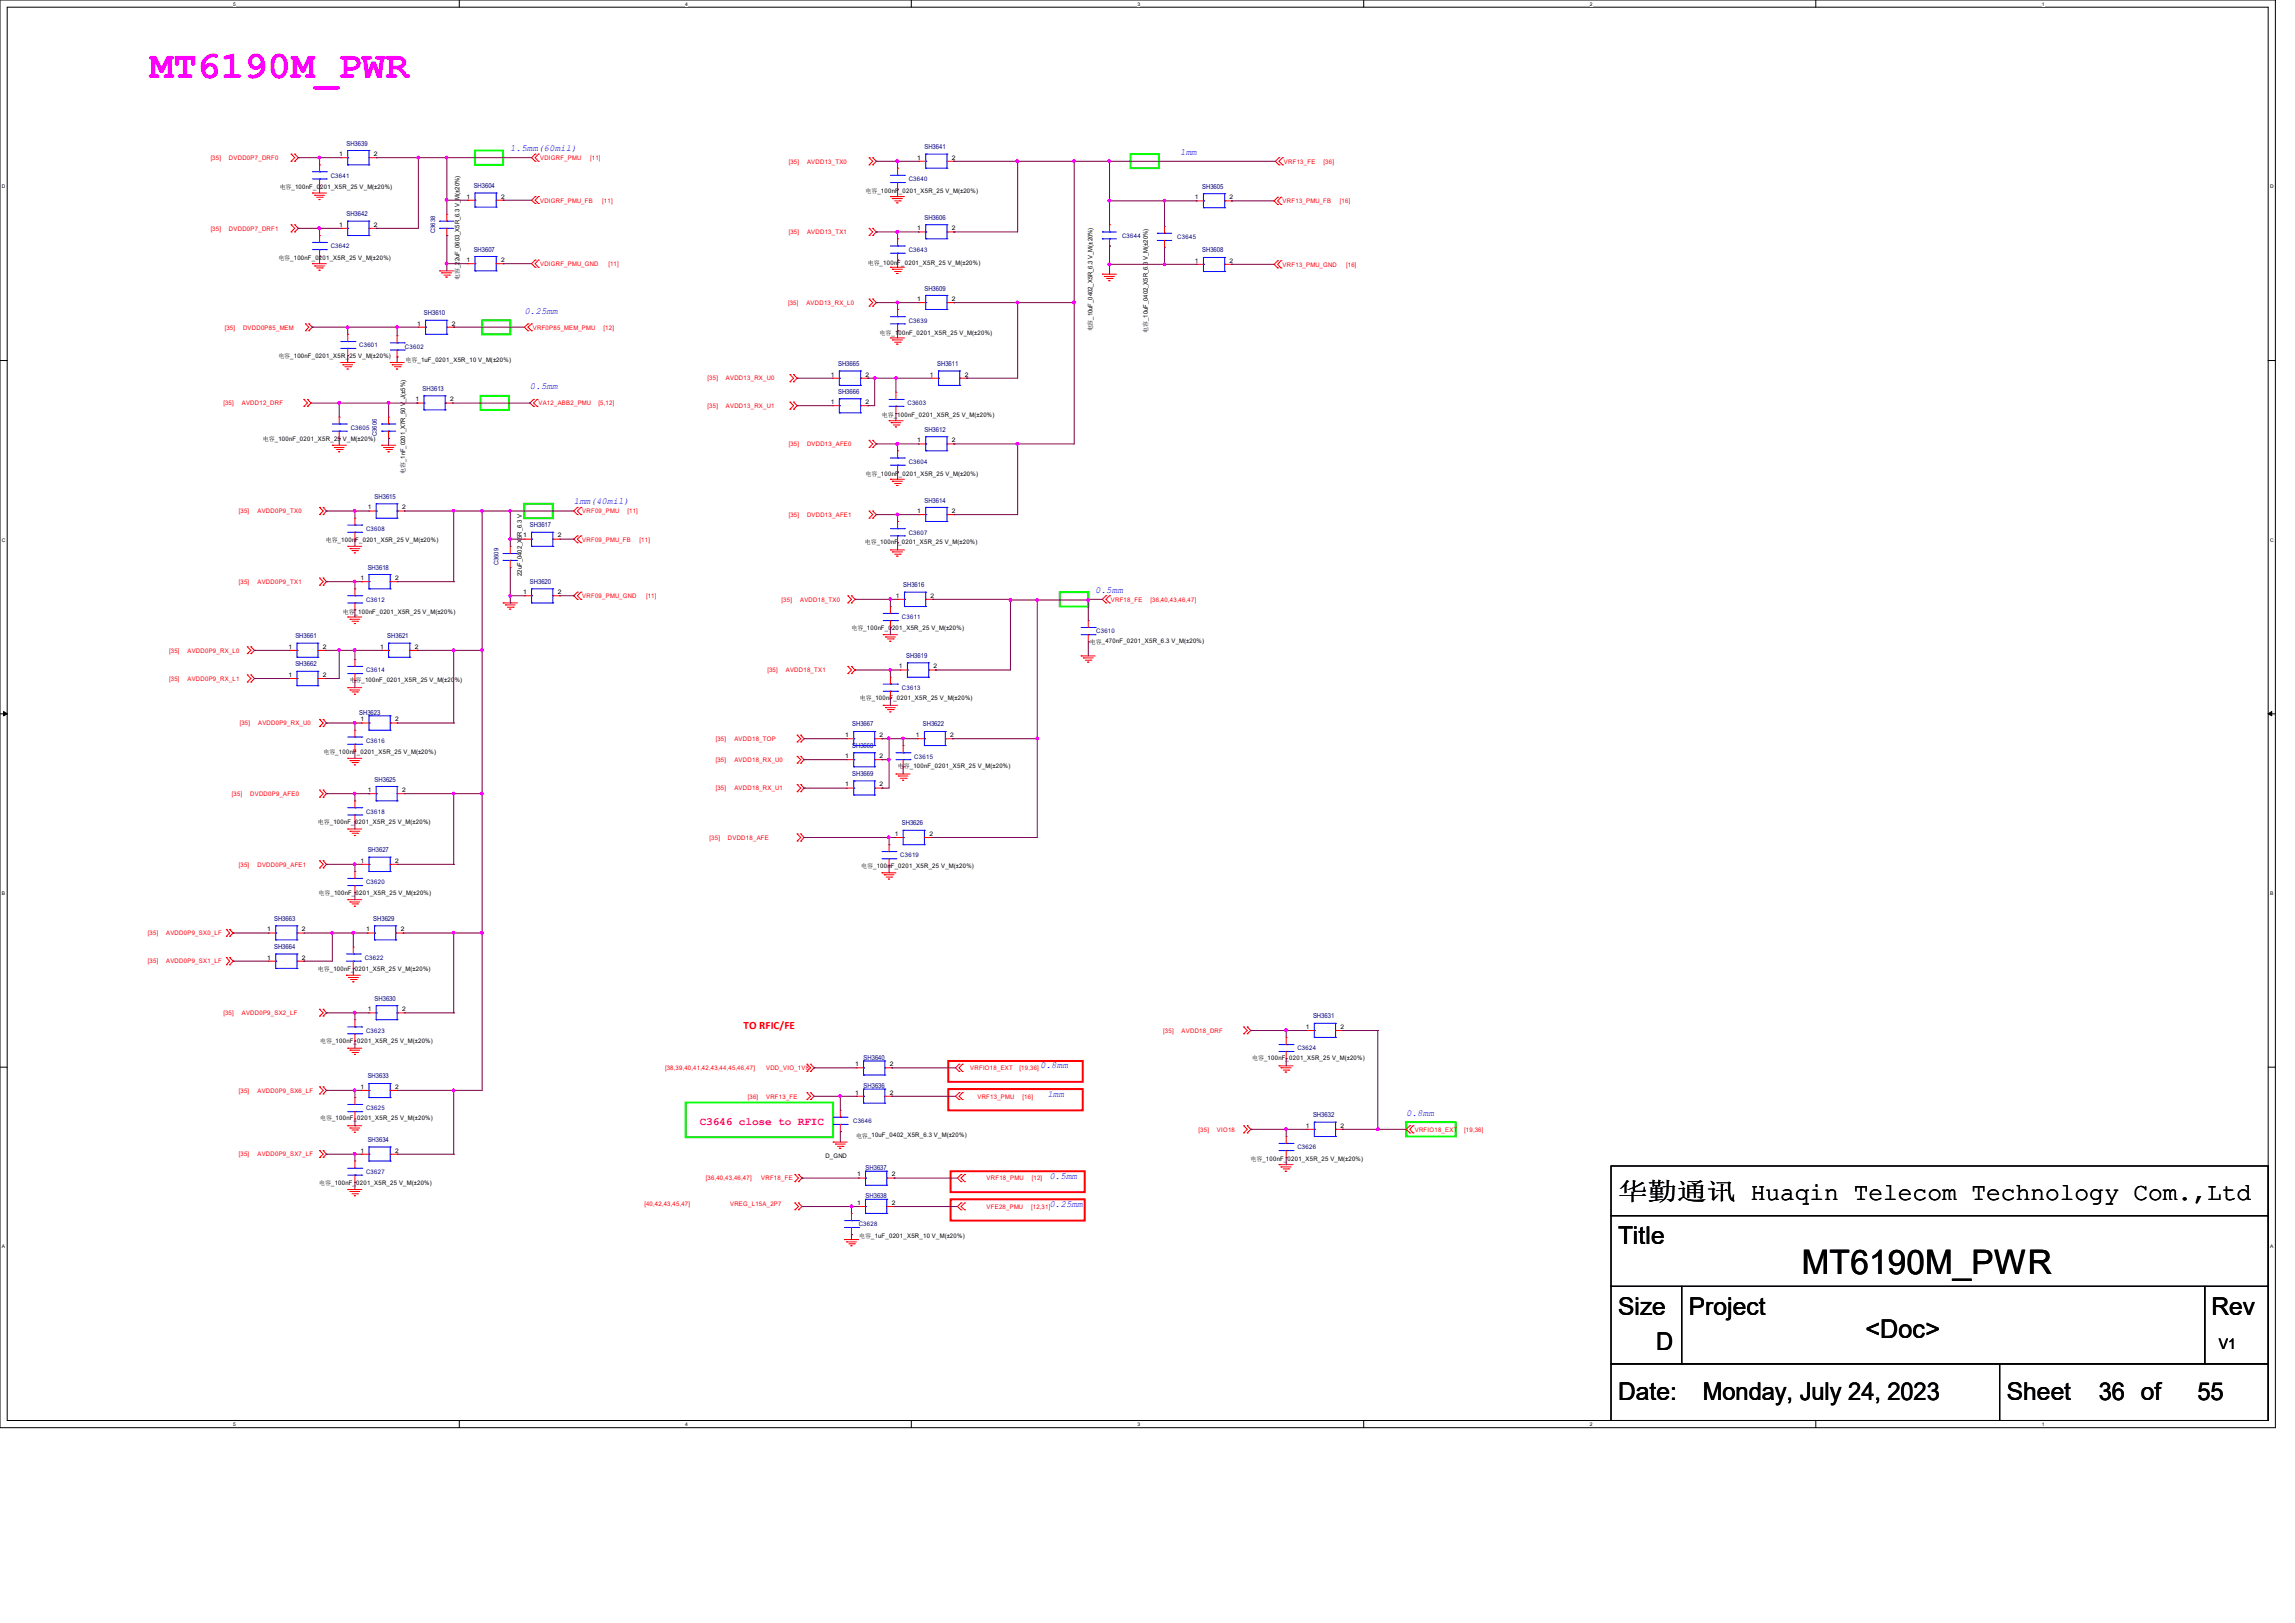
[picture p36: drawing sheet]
<svg xmlns="http://www.w3.org/2000/svg" width="297mm" height="210mm" viewBox="0 0 297 210" stroke-linecap="round" stroke-linejoin="round" font-family="sans-serif">
<defs><g id="words">
<text font-size="5.1" fill="#f0f" x="19.4" y="10">MT6190M_PWR</text>
<text font-size="4.4" x="233.2" y="164.8">MT6190M_PWR</text>
<text font-size="3.3" x="241.4" y="173.1">&lt;Doc&gt;</text>
<g font-size="3.2">
<text x="209.4" y="155.2">华勤通讯 Huaqin Telecom Technology Com.,Ltd</text>
<text x="209.4" y="161">Title</text>
<text x="209.4" y="170.2">Size</text>
<text x="218.6" y="170.2">Project</text>
<text x="286.2" y="170.2">Rev</text>
<text x="214.3" y="174.8">D</text>
<text x="209.4" y="181.1">Date:</text>
<text x="220.4" y="181.1">Monday, July 24, 2023</text>
<text x="259.7" y="181.1">Sheet</text>
<text x="271.6" y="181.1">36 of</text>
<text x="284.4" y="181.1">55</text>
</g>
<text font-size="1.9" x="287.2" y="174.5">V1</text>
<text font-size="1.4" fill="#f00" x="96.2" y="133.1">TO RFIC/FE</text>
<text font-size="1.4" fill="#ff0080" x="90.6" y="145.6">C3646 close to RFIC</text>
<g font-size="1.2" fill="#00f">
<text x="66" y="19.6">1.5mm(60mil)</text>
<text x="152.7" y="20">1mm</text>
<text x="67.9" y="40.6">0.25mm</text>
<text x="68.6" y="50.4">0.5mm</text>
<text x="74.3" y="65.3">1mm(40mil)</text>
<text x="141.7" y="76.7">0.5mm</text>
<text x="134.6" y="138.3">0.8mm</text>
<text x="135.6" y="141.9">1mm</text>
<text x="182" y="144.4">0.8mm</text>
<text x="135.8" y="152.5">0.5mm</text>
<text x="135.8" y="156.2">0.25mm</text>
</g>
<g font-size=".9" fill="#000080">
<text x="44.8" y="18.8">SH3639</text>
<text x="119.6" y="19.3">SH3641</text>
<text x="44.8" y="28">SH3642</text>
<text x="61.3" y="24.3">SH3604</text>
<text x="119.6" y="28.4">SH3606</text>
<text x="155.6" y="24.4">SH3605</text>
<text x="61.3" y="32.6">SH3607</text>
<text x="155.6" y="32.6">SH3608</text>
<text x="54.9" y="40.8">SH3610</text>
<text x="119.6" y="37.6">SH3609</text>
<text x="108.5" y="47.4">SH3665</text>
<text x="121.3" y="47.4">SH3611</text>
<text x="54.7" y="50.5">SH3613</text>
<text x="108.5" y="50.9">SH3666</text>
<text x="119.6" y="55.9">SH3612</text>
<text x="48.5" y="64.6">SH3615</text>
<text x="119.6" y="65">SH3614</text>
<text x="68.6" y="68.2">SH3617</text>
<text x="47.6" y="73.7">SH3618</text>
<text x="68.6" y="75.5">SH3620</text>
<text x="116.9" y="76">SH3616</text>
<text x="38.2" y="82.6">SH3661</text>
<text x="50.1" y="82.6">SH3621</text>
<text x="38.2" y="86.2">SH3662</text>
<text x="117.3" y="85.1">SH3619</text>
<text x="46.5" y="92.5">SH3623</text>
<text x="110.3" y="94">SH3667</text>
<text x="119.4" y="94">SH3622</text>
<text x="48.5" y="101.1">SH3625</text>
<text x="110.3" y="96.7">SH3668</text>
<text x="110.3" y="100.4">SH3669</text>
<text x="116.7" y="106.8">SH3626</text>
<text x="47.6" y="110.3">SH3627</text>
<text x="35.5" y="119.1">SH3663</text>
<text x="48.3" y="119.1">SH3629</text>
<text x="35.5" y="122.8">SH3664</text>
<text x="48.5" y="129.5">SH3630</text>
<text x="169.9" y="131.8">SH3631</text>
<text x="111.8" y="137.2">SH3640</text>
<text x="47.6" y="139.5">SH3633</text>
<text x="111.8" y="140.8">SH3636</text>
<text x="47.6" y="147.8">SH3634</text>
<text x="169.9" y="144.6">SH3632</text>
<text x="112" y="151.4">SH3637</text>
<text x="112" y="155.1">SH3638</text>
</g>
<g font-size=".8" fill="#f00">
<text x="27.3" y="20.7">[35]</text>
<text x="29.6" y="20.7">DVDD0P7_DRF0</text>
<text x="69.9" y="20.7">VDIGRF_PMU</text>
<text x="76.4" y="20.7">[11]</text>
<text x="102.1" y="21.2">[35]</text>
<text x="104.4" y="21.2">AVDD13_TX0</text>
<text x="166.2" y="21.2">VRF13_FE</text>
<text x="171.3" y="21.2">[36]</text>
<text x="27.3" y="29.8">[35]</text>
<text x="29.6" y="29.8">DVDD0P7_DRF1</text>
<text x="69.9" y="26.2">VDIGRF_PMU_FB</text>
<text x="77.9" y="26.2">[11]</text>
<text x="166" y="26.3">VRF13_PMU_FB</text>
<text x="173.4" y="26.3">[16]</text>
<text x="69.9" y="34.4">VDIGRF_PMU_GND</text>
<text x="78.7" y="34.4">[11]</text>
<text x="102.1" y="30.3">[35]</text>
<text x="104.4" y="30.3">AVDD13_TX1</text>
<text x="166" y="34.5">VRF13_PMU_GND</text>
<text x="174.2" y="34.5">[16]</text>
<text x="102" y="39.5">[35]</text>
<text x="104.4" y="39.5">AVDD13_RX_L0</text>
<text x="29.1" y="42.7">[35]</text>
<text x="31.5" y="42.7">DVDD0P85_MEM</text>
<text x="69" y="42.7">VRF0P85_MEM_PMU</text>
<text x="78.1" y="42.7">[12]</text>
<text x="28.9" y="52.4">[35]</text>
<text x="31.3" y="52.4">AVDD12_DRF</text>
<text x="69.7" y="52.4">VA12_ABB2_PMU</text>
<text x="77.5" y="52.4">[5,12]</text>
<text x="91.6" y="49.2">[35]</text>
<text x="91.6" y="52.8">[35]</text>
<text x="93.9" y="49.2">AVDD13_RX_U0</text>
<text x="93.9" y="52.8">AVDD13_RX_U1</text>
<text x="102.1" y="57.7">[35]</text>
<text x="104.4" y="57.7">DVDD13_AFE0</text>
<text x="30.9" y="66.4">[35]</text>
<text x="33.3" y="66.4">AVDD0P9_TX0</text>
<text x="75.4" y="70.1">VRF09_PMU_FB</text>
<text x="75.4" y="66.4">VRF09_PMU</text>
<text x="81.2" y="66.4">[11]</text>
<text x="82.8" y="70.1">[11]</text>
<text x="102.1" y="66.9">[35]</text>
<text x="104.4" y="66.9">DVDD13_AFE1</text>
<text x="30.9" y="75.6">[35]</text>
<text x="33.3" y="75.6">AVDD0P9_TX1</text>
<text x="75.4" y="77.4">VRF09_PMU_GND</text>
<text x="83.6" y="77.4">[11]</text>
<text x="101.1" y="77.8">[35]</text>
<text x="103.6" y="77.8">AVDD18_TX0</text>
<text x="143.8" y="77.8">VRF18_FE</text>
<text x="148.9" y="77.8">[36,40,43,46,47]</text>
<text x="21.9" y="84.5">[35]</text>
<text x="21.9" y="88.1">[35]</text>
<text x="24.3" y="84.5">AVDD0P9_RX_L0</text>
<text x="24.3" y="88.1">AVDD0P9_RX_L1</text>
<text x="99.3" y="87">[35]</text>
<text x="101.7" y="87">AVDD18_TX1</text>
<text x="31" y="93.8">[35]</text>
<text x="33.4" y="93.8">AVDD0P9_RX_U0</text>
<text x="92.6" y="95.9">[35]</text>
<text x="95" y="95.9">AVDD18_TOP</text>
<text x="92.6" y="98.6">[35]</text>
<text x="95" y="98.6">AVDD18_RX_U0</text>
<text x="30" y="103">[35]</text>
<text x="32.4" y="103">DVDD0P9_AFE0</text>
<text x="92.6" y="102.3">[35]</text>
<text x="95" y="102.3">AVDD18_RX_U1</text>
<text x="30.9" y="112.1">[35]</text>
<text x="33.3" y="112.1">DVDD0P9_AFE1</text>
<text x="91.8" y="108.7">[35]</text>
<text x="94.2" y="108.7">DVDD18_AFE</text>
<text x="19.1" y="121">[35]</text>
<text x="19.1" y="124.7">[35]</text>
<text x="21.5" y="121">AVDD0P9_SX0_LF</text>
<text x="21.5" y="124.7">AVDD0P9_SX1_LF</text>
<text x="28.9" y="131.4">[35]</text>
<text x="31.3" y="131.4">AVDD0P9_SX2_LF</text>
<text x="150.5" y="133.6">[35]</text>
<text x="152.9" y="133.6">AVDD18_DRF</text>
<text x="30.9" y="141.4">[35]</text>
<text x="33.3" y="141.4">AVDD0P9_SX6_LF</text>
<text x="86.1" y="138.5">[38,39,40,41,42,43,44,45,46,47]</text>
<text x="96.8" y="142.2">[36]</text>
<text x="99.1" y="138.5">VDD_VIO_1V8</text>
<text x="99.1" y="142.2">VRF13_FE</text>
<text x="125.6" y="138.5">VRFIO18_EXT</text>
<text x="126.5" y="142.2">VRF13_PMU</text>
<text x="132" y="138.5">[19,36]</text>
<text x="132.3" y="142.2">[16]</text>
<text x="30.9" y="149.6">[35]</text>
<text x="33.3" y="149.6">AVDD0P9_SX7_LF</text>
<text x="155.1" y="146.4">[35]</text>
<text x="157.5" y="146.4">VIO18</text>
<text x="183.1" y="146.4">VRFIO18_EXT</text>
<text x="189.5" y="146.4">[19,36]</text>
<text x="91.4" y="152.7">[36,40,43,46,47]</text>
<text x="98.5" y="152.7">VRF18_FE</text>
<text x="127.7" y="152.7">VRF18_PMU</text>
<text x="133.5" y="152.7">[12]</text>
<text x="83.4" y="156.1">[40,42,43,45,47]</text>
<text x="94.5" y="156.1">VREG_L15A_2P7</text>
<text x="127.7" y="156.4">VFE28_PMU</text>
<text x="133.4" y="156.4">[12,31]</text>
</g>
<g font-size=".8" fill="#000080">
<text x="42.8" y="23">C3641</text>
<text x="117.6" y="23.5">C3640</text>
<text x="42.8" y="32.1">C3642</text>
<text x="56.3" y="30.2" transform="rotate(-90 56.3 30.2)">C3638</text>
<text x="117.6" y="32.6">C3643</text>
<text x="145.2" y="30.8">C3644</text>
<text x="152.4" y="30.9">C3645</text>
<text x="117.6" y="41.7">C3639</text>
<text x="46.5" y="45">C3601</text>
<text x="52.4" y="45.1">C3602</text>
<text x="117.4" y="52.4">C3603</text>
<text x="45.4" y="55.6">C3605</text>
<text x="48.8" y="56.4" transform="rotate(-90 48.8 56.4)">C3606</text>
<text x="117.6" y="60">C3604</text>
<text x="47.4" y="68.7">C3608</text>
<text x="117.6" y="69.2">C3607</text>
<text x="47.4" y="77.8">C3612</text>
<text x="64.5" y="73.2" transform="rotate(-90 64.5 73.2)">C3609</text>
<text x="116.7" y="80.1">C3611</text>
<text x="141.9" y="82">C3610</text>
<text x="47.4" y="87">C3614</text>
<text x="116.7" y="89.3">C3613</text>
<text x="47.4" y="96.1">C3616</text>
<text x="118.3" y="98.2">C3615</text>
<text x="47.4" y="105.3">C3618</text>
<text x="116.5" y="111">C3619</text>
<text x="47.4" y="114.4">C3620</text>
<text x="47.2" y="124.2">C3622</text>
<text x="47.4" y="133.6">C3623</text>
<text x="167.9" y="135.9">C3624</text>
<text x="47.4" y="143.7">C3625</text>
<text x="110.4" y="145.3">C3646</text>
<text x="167.9" y="148.7">C3626</text>
<text x="47.4" y="151.9">C3627</text>
<text x="111.1" y="158.7">C3628</text>
</g>
<g font-size=".8">
<text x="43.9" y="20.2">1</text>
<text x="48.4" y="20.2">2</text>
<text x="118.7" y="20.7">1</text>
<text x="123.2" y="20.7">2</text>
<text x="36.2" y="24.5">电容_100nF_0201_X5R_25 V_M(±20%)</text>
<text x="43.9" y="29.3">1</text>
<text x="48.4" y="29.3">2</text>
<text x="60.4" y="25.7">1</text>
<text x="64.9" y="25.7">2</text>
<text x="112" y="25">电容_100nF_0201_X5R_25 V_M(±20%)</text>
<text x="118.7" y="29.8">1</text>
<text x="123.2" y="29.8">2</text>
<text x="154.6" y="25.8">1</text>
<text x="159.1" y="25.8">2</text>
<text x="36" y="33.6">电容_100nF_0201_X5R_25 V_M(±20%)</text>
<text x="60.4" y="33.9">1</text>
<text x="64.9" y="33.9">2</text>
<text x="112.3" y="34.2">电容_100nF_0201_X5R_25 V_M(±20%)</text>
<text x="154.6" y="34">1</text>
<text x="159.1" y="34">2</text>
<text x="59.5" y="36.2" transform="rotate(-90 59.5 36.2)">电容_22uF_0603_X5R_6.3 V_M(±20%)</text>
<text x="118.7" y="38.9">1</text>
<text x="123.2" y="38.9">2</text>
<text x="36" y="46.3">电容_100nF_0201_X5R_25 V_M(±20%)</text>
<text x="52.5" y="46.9">电容_1uF_0201_X5R_10 V_M(±20%)</text>
<text x="54" y="42.1">1</text>
<text x="58.5" y="42.1">2</text>
<text x="113.8" y="43.3">电容_100nF_0201_X5R_25 V_M(±20%)</text>
<text x="141.4" y="42.9" transform="rotate(-90 141.4 42.9)">电容_10uF_0402_X5R_6.3 V_M(±20%)</text>
<text x="148.5" y="43.1" transform="rotate(-90 148.5 43.1)">电容_10uF_0402_X5R_6.3 V_M(±20%)</text>
<text x="53.8" y="51.9">1</text>
<text x="58.3" y="51.9">2</text>
<text x="107.5" y="48.7">1</text>
<text x="107.5" y="52.3">1</text>
<text x="112" y="48.7">2</text>
<text x="112" y="52.3">2</text>
<text x="120.4" y="48.7">1</text>
<text x="124.8" y="48.7">2</text>
<text x="34" y="57">电容_100nF_0201_X5R_25 V_M(±20%)</text>
<text x="114.1" y="54">电容_100nF_0201_X5R_25 V_M(±20%)</text>
<text x="118.7" y="57.2">1</text>
<text x="123.2" y="57.2">2</text>
<text x="47.6" y="65.9">1</text>
<text x="52" y="65.9">2</text>
<text x="52.5" y="61.3" transform="rotate(-90 52.5 61.3)">电容_1nF_0201_X7R_50 V_J(±5%)</text>
<text x="112" y="61.6">电容_100nF_0201_X5R_25 V_M(±20%)</text>
<text x="42.2" y="70.1">电容_100nF_0201_X5R_25 V_M(±20%)</text>
<text x="67.7" y="69.6">1</text>
<text x="72.2" y="69.6">2</text>
<text x="111.9" y="70.4">电容_100nF_0201_X5R_25 V_M(±20%)</text>
<text x="118.7" y="66.4">1</text>
<text x="123.2" y="66.4">2</text>
<text x="46.7" y="75.1">1</text>
<text x="51.1" y="75.1">2</text>
<text x="67.5" y="74.5" transform="rotate(-90 67.5 74.5)">22uF_0402_X5R_6.3 V</text>
<text x="67.7" y="76.9">1</text>
<text x="72.2" y="76.9">2</text>
<text x="116" y="77.3">1</text>
<text x="120.4" y="77.3">2</text>
<text x="37.3" y="83.9">1</text>
<text x="41.8" y="83.9">2</text>
<text x="44.4" y="79.4">电容_100nF_0201_X5R_25 V_M(±20%)</text>
<text x="49.2" y="83.9">1</text>
<text x="53.7" y="83.9">2</text>
<text x="110.2" y="81.5">电容_100nF_0201_X5R_25 V_M(±20%)</text>
<text x="141.1" y="83.3">电容_470nF_0201_X5R_6.3 V_M(±20%)</text>
<text x="37.3" y="87.6">1</text>
<text x="41.8" y="87.6">2</text>
<text x="45.3" y="88.3">电容_100nF_0201_X5R_25 V_M(±20%)</text>
<text x="116.3" y="86.5">1</text>
<text x="120.8" y="86.5">2</text>
<text x="46.7" y="93.3">1</text>
<text x="51.1" y="93.3">2</text>
<text x="109.4" y="95.4">1</text>
<text x="111.3" y="90.6">电容_100nF_0201_X5R_25 V_M(±20%)</text>
<text x="113.8" y="95.4">2</text>
<text x="118.5" y="95.4">1</text>
<text x="123" y="95.4">2</text>
<text x="41.9" y="97.6">电容_100nF_0201_X5R_25 V_M(±20%)</text>
<text x="109.4" y="98.1">1</text>
<text x="109.4" y="101.8">1</text>
<text x="113.8" y="98.1">2</text>
<text x="113.8" y="101.8">2</text>
<text x="116.2" y="99.4">电容_100nF_0201_X5R_25 V_M(±20%)</text>
<text x="41.1" y="106.6">电容_100nF_0201_X5R_25 V_M(±20%)</text>
<text x="47.6" y="102.5">1</text>
<text x="52" y="102.5">2</text>
<text x="46.7" y="111.6">1</text>
<text x="51.1" y="111.6">2</text>
<text x="111.5" y="112.4">电容_100nF_0201_X5R_25 V_M(±20%)</text>
<text x="115.8" y="108.2">1</text>
<text x="120.3" y="108.2">2</text>
<text x="41.2" y="115.8">电容_100nF_0201_X5R_25 V_M(±20%)</text>
<text x="34.6" y="120.5">1</text>
<text x="34.6" y="124.2">1</text>
<text x="39.1" y="120.5">2</text>
<text x="39.1" y="124.2">2</text>
<text x="41.1" y="125.6">电容_100nF_0201_X5R_25 V_M(±20%)</text>
<text x="47.4" y="120.5">1</text>
<text x="51.9" y="120.5">2</text>
<text x="47.6" y="130.8">1</text>
<text x="52" y="130.8">2</text>
<text x="41.4" y="134.9">电容_100nF_0201_X5R_25 V_M(±20%)</text>
<text x="110.7" y="138">1</text>
<text x="115.1" y="138">2</text>
<text x="162.1" y="137.1">电容_100nF_0201_X5R_25 V_M(±20%)</text>
<text x="169" y="133.1">1</text>
<text x="173.5" y="133.1">2</text>
<text x="46.7" y="140.9">1</text>
<text x="51.1" y="140.9">2</text>
<text x="110.7" y="141.6">1</text>
<text x="115.1" y="141.6">2</text>
<text x="41.4" y="145">电容_100nF_0201_X5R_25 V_M(±20%)</text>
<text x="46.7" y="149.1">1</text>
<text x="51.1" y="149.1">2</text>
<text x="106.8" y="149.8">D_GND</text>
<text x="110.8" y="147.2">电容_10uF_0402_X5R_6.3 V_M(±20%)</text>
<text x="169" y="145.9">1</text>
<text x="173.5" y="145.9">2</text>
<text x="41.3" y="153.3">电容_100nF_0201_X5R_25 V_M(±20%)</text>
<text x="110.9" y="152.2">1</text>
<text x="110.9" y="155.9">1</text>
<text x="115.4" y="152.2">2</text>
<text x="115.4" y="155.9">2</text>
<text x="161.8" y="150.3">电容_100nF_0201_X5R_25 V_M(±20%)</text>
<text x="111.2" y="160.1">电容_1uF_0201_X5R_10 V_M(±20%)</text>
</g>
<g font-size=".6">
<text x="30.2" y=".7">5</text>
<text x="88.7" y=".7">4</text>
<text x="147.2" y=".7">3</text>
<text x="205.7" y=".7">2</text>
<text x="264.2" y=".7">1</text>
<text x=".3" y="24.4">D</text>
<text x="293.8" y="24.4">D</text>
<text x=".3" y="70.1">C</text>
<text x="293.8" y="70.1">C</text>
<text x=".3" y="115.8">B</text>
<text x="293.8" y="115.8">B</text>
<text x=".3" y="161.5">A</text>
<text x="293.8" y="161.5">A</text>
<text x="30.2" y="184.5">5</text>
<text x="88.7" y="184.5">4</text>
<text x="147.2" y="184.5">3</text>
<text x="205.7" y="184.5">2</text>
<text x="264.2" y="184.5">1</text>
</g>
</g></defs>
<path d="M0 0h294.5v184.7h-294.5zM.9 .9h292.6v182.9h-292.6z" fill="none" stroke="#000" stroke-width=".13"/>
<g fill="#fff">
<path d="M30.2 .1h.3v.7h-.3z"/>
<path d="M30.2 183.9h.3v.8h-.3z"/>
</g>
<path d="M59.4 0v.9M59.4 183.8v.9" fill="none" stroke="#000" stroke-width=".13"/>
<g fill="#fff">
<path d="M88.7 .1h.3v.7h-.3z"/>
<path d="M88.7 183.9h.3v.8h-.3z"/>
</g>
<path d="M117.9 0v.9M117.9 183.8v.9" fill="none" stroke="#000" stroke-width=".13"/>
<g fill="#fff">
<path d="M147.2 .1h.3v.7h-.3z"/>
<path d="M147.2 183.9h.3v.8h-.3z"/>
</g>
<path d="M176.5 0v.9M176.5 183.8v.9" fill="none" stroke="#000" stroke-width=".13"/>
<g fill="#fff">
<path d="M205.7 .1h.4v.7h-.4z"/>
<path d="M205.7 183.9h.4v.8h-.4z"/>
</g>
<path d="M235 0v.9M235 183.8v.9" fill="none" stroke="#000" stroke-width=".13"/>
<g fill="#fff">
<path d="M264.2 .1h.4v.7h-.4z"/>
<path d="M264.2 183.9h.4v.8h-.4z"/>
<path d="M.3 23.8h.4v.7h-.4z"/>
<path d="M293.8 23.8h.5v.7h-.5z"/>
<path d="M.3 69.5h.4v.7h-.4z"/>
<path d="M293.8 69.5h.5v.7h-.5z"/>
</g>
<path d="M0 46.7h.9M293.5 46.7h1" fill="none" stroke="#000" stroke-width=".13"/>
<g fill="#fff">
<path d="M.3 115.2h.4v.8h-.4z"/>
<path d="M293.8 115.2h.4v.8h-.4z"/>
</g>
<path d="M0 92.4h.9M293.5 92.4h1" fill="none" stroke="#000" stroke-width=".13"/>
<path d="M.5 92.1l.4 .3-.4 .2zM293.5 92.4l.5-.3v.5z" fill="#000" stroke="#000" stroke-width=".13"/>
<g fill="#fff">
<path d="M.3 161h.3v.7h-.3z"/>
<path d="M293.8 161h.4v.7h-.4z"/>
</g>
<path d="M0 138.1h.9M293.5 138.1h1M208.5 157.3h85v9.2h-85zM208.5 150.9h85v6.4h-85zM208.5 166.5h9.1v10h-9.1zM208.5 176.5h50.3v7.3h-50.3zM217.6 166.5h67.7v10h-67.7zM258.8 176.5h34.7v7.3h-34.7zM285.3 166.5h8.2v10h-8.2z" fill="none" stroke="#000" stroke-width=".13"/>
<path d="M122.7 137.3h17.4v2.7h-17.4zM122.7 140.9h17.4v2.8h-17.4zM123 151.6h17.4v2.7h-17.4zM123 155.2h17.4v2.7h-17.4z" fill="none" stroke="#f00" stroke-width=".25"/>
<path d="M61.5 19.5h3.6v1.8h-3.6zM146.3 19.9h3.7v1.9h-3.7zM62.2 51.2h3.7v1.8h-3.7zM62.4 41.4h3.6v1.9h-3.6zM67.9 65.2h3.6v1.9h-3.6zM137.2 76.6h3.6v1.9h-3.6zM88.7 142.7h19.1v4.5h-19.1zM182 145.2h6.4v1.9h-6.4z" fill="none" stroke="#0f0" stroke-width=".25"/>
<g fill="none" stroke="#f00" stroke-width=".13">
<path d="M37.7 19.9h.1M37.7 19.9l.4 .5-.4 .5M38.1 19.9h.1M38.1 19.9l.5 .5-.5 .5M69.3 19.9h.1M69.3 19.9l-.5 .5 .5 .5M69.7 19.9h.1M69.7 19.9l-.4 .5 .4 .5M37.7 20.9h.1M37.7 29.1h.1M37.7 30h.1M37.7 29.1l.4 .4-.4 .5"/>
<path d="M38.1 20.9h.1M38.1 30h.1M38.1 29.1h.1M38.1 29.1l.5 .4-.5 .5M40.4 25h.1M40.4 34.1h.1M40.4 25h1.8M40.4 34.1h1.8M40.7 25.3h.1M40.7 34.4h.1M40.7 25.3h1.3M40.7 34.4h1.3"/>
<path d="M41 25.5h.7M41 34.7h.7M41.3 25.8h.1M41.3 35h.1M41.4 24h.1M41.4 21.3h.1M41.4 33.2h.1M41.4 30.5h.1M41.4 21.3v.9M41.4 23.2v.8M41.4 30.5v.9M41.4 32.3v.9"/>
<path d="M41.7 25.5h.1M41.7 34.7h.1M44.1 20.4h.1M44.1 29.5h.1M44.1 20.4h.9M44.1 29.5h.9M47.8 20.4h.9M47.8 29.5h.9M48.7 20.4h.1M48.7 29.5h.1M56.9 35.1h.1M56.9 35.1h1.8"/>
<path d="M57.1 35.3h.1M57.1 35.3h1.4M57.4 35.6h.8M57.7 35.9h.1M57.7 35.9h.2M57.8 27.7h.1M57.8 30.5h.1M57.8 27.7v.9M57.8 29.5v1M58.2 35.6h.1M60.5 25.9h.1M60.5 34.1h.1"/>
<path d="M60.5 34.1h1M60.5 25.9h1M64.2 34.1h.9M64.2 25.9h.9M65.1 25.9h.1M65.1 34.1h.1M69.3 25.4h.1M69.3 26.3h.1M69.3 33.7h.1M69.3 34.6h.1M69.3 20.9h.1M69.3 25.4l-.5 .5 .5 .4"/>
<path d="M69.3 33.7l-.5 .4 .5 .5M69.7 26.3h.1M69.7 25.4h.1M69.7 34.6h.1M69.7 33.7h.1M69.7 20.9h.1M69.7 25.4l-.4 .5 .4 .4M69.7 33.7l-.4 .4 .4 .5M112.5 29.5h.1M112.5 30.5h.1M112.5 38.7h.1M112.5 39.6h.1"/>
<path d="M112.5 20.4h.1M112.5 21.3h.1M112.5 29.5l.4 .5-.4 .5M112.5 38.7l.4 .5-.4 .4M112.5 20.4l.4 .5-.4 .4M112.9 30.5h.1M112.9 29.5h.1M112.9 39.6h.1M112.9 38.7h.1M112.9 21.3h.1M112.9 20.4h.1M112.9 29.5l.5 .5-.5 .5"/>
<path d="M112.9 38.7l.5 .5-.5 .4M112.9 20.4l.5 .5-.5 .4M115.2 25.4h.1M115.2 34.6h.1M115.2 25.4h1.9M115.2 34.6h1.9M115.5 25.7h.1M115.5 34.8h.1M115.5 25.7h1.3M115.5 34.8h1.3M115.8 26h.7M115.8 35.1h.7"/>
<path d="M116 26.2h.1M116 35.4h.1M116 26.2h.2M116 35.4h.2M116.2 24.5h.1M116.2 21.8h.1M116.2 33.7h.1M116.2 30.9h.1M116.2 21.8v.9M116.2 23.6v.9M116.2 30.9v.9M116.2 32.8v.9"/>
<path d="M116.5 26h.1M116.5 35.1h.1M118.9 20.9h.1M118.9 39.2h.1M118.9 30h.1M118.9 20.9h.9M118.9 39.2h.9M118.9 30h.9M122.6 20.9h.8M122.6 39.2h.8M122.6 30h.8M123.4 20.9h.1"/>
<path d="M123.4 39.2h.1M123.4 30h.1M142.7 35.5h.1M142.7 35.5h1.8M142.9 35.8h.1M142.9 35.8h1.3M143.2 36h.7M143.5 36.3h.1M143.5 36.3h.2M143.6 29.1h.1M143.6 31.8h.1M143.6 29.1v.9"/>
<path d="M143.6 30.9v.9M143.9 36h.1M150.7 29.3h.1M150.7 32h.1M150.7 29.3v.9M150.7 31.1v.9M154.8 26h.1M154.8 34.2h.1M154.8 26h.9M154.8 34.2h.9M158.5 26h.9M158.5 34.2h.9"/>
<path d="M159.4 26h.1M159.4 34.2h.1M165.4 25.5h.1M165.4 26.5h.1M165.4 33.7h.1M165.4 34.7h.1M165.4 25.5l-.5 .5 .5 .5M165.4 33.7l-.5 .5 .5 .5M165.5 20.4h.1M165.5 21.3h.1M165.5 20.4l-.4 .5 .4 .4M165.8 26.5h.1"/>
<path d="M165.8 25.5h.1M165.8 34.7h.1M165.8 33.7h.1M165.8 25.5l-.4 .5 .4 .5M165.8 33.7l-.4 .5 .4 .5M166 21.3h.1M166 20.4h.1M166 20.4l-.5 .5 .5 .4M39.3 51.7h.1M39.3 52.6h.1M39.3 51.7l.5 .5-.5 .4M39.5 41.9h.1"/>
<path d="M39.5 42.8h.1M39.5 41.9l.5 .4-.5 .5M39.8 52.6h.1M39.8 51.7h.1M39.8 51.7l.5 .5-.5 .4M40 42.8h.1M40 41.9h.1M40 41.9l.4 .4-.4 .5M43 57.6h.1M43 57.6h1.8M43.3 57.9h.1M43.3 57.9h1.2"/>
<path d="M43.6 58.2h.7M43.8 58.5h.1M43.8 58.5h.2M43.9 56.7h.1M43.9 54h.1M43.9 54v.9M43.9 55.8v.9M44.1 46.9h.1M44.1 46.9h1.8M44.3 58.2h.1M44.4 47.2h.1M44.4 47.2h1.2"/>
<path d="M44.6 47.5h.8M44.9 47.8h.1M44.9 47.8h.2M45 46h.1M45 43.3h.1M45 43.3v.9M45 45.1v.9M45.4 47.5h.1M49.4 57.6h.1M49.4 57.6h1.8M49.7 57.9h.1M49.7 57.9h1.3"/>
<path d="M50 58.2h.7M50.2 58.5h.1M50.2 58.5h.2M50.3 54h.1M50.3 56.7h.1M50.3 54v.9M50.3 55.8v.9M50.5 46.9h.1M50.5 46.9h1.8M50.7 58.2h.1M50.8 47.2h.1M50.8 47.2h1.2"/>
<path d="M51.1 47.5h.7M51.3 47.8h.1M51.3 47.8h.2M51.4 43.4h.1M51.4 46.2h.1M51.4 43.4v1M51.4 45.3v.9M51.8 47.5h.1M54 52.2h.1M54 52.2h.9M54.1 42.3h.1M54.1 42.3h1"/>
<path d="M57.6 52.2h.9M57.8 42.3h.9M58.5 52.2h.1M58.7 42.3h.1M68.3 41.9h.1M68.3 42.8h.1M68.3 41.9l-.4 .4 .4 .5M68.8 42.8h.1M68.8 41.9h.1M68.8 41.9l-.5 .4 .5 .5M69 51.7h.1M69 52.6h.1"/>
<path d="M69 51.7l-.4 .5 .4 .4M69.5 52.6h.1M69.5 51.7h.1M69.5 51.7l-.5 .5 .5 .4M102.2 48.5h.1M102.2 49.4h.1M102.2 52h.1M102.2 53h.1M102.2 48.5l.5 .4-.5 .5M102.2 52l.5 .5-.5 .5M102.7 49.4h.1M102.7 48.5h.1"/>
<path d="M102.7 53h.1M102.7 52h.1M102.7 48.5l.5 .4-.5 .5M102.7 52l.5 .5-.5 .5M107.7 48.9h.1M107.7 52.5h.1M107.7 48.9h.9M107.7 52.5h.9M111.4 48.9h.9M111.4 52.5h.9M112.3 48.9h.1M112.3 52.5h.1"/>
<path d="M112.5 57h.1M112.5 57.9h.1M112.5 57l.4 .4-.4 .5M112.9 57.9h.1M112.9 57h.1M112.9 57l.5 .4-.5 .5M115.1 54.4h.1M115.1 54.4h1.8M115.2 43.7h.1M115.2 43.7h1.9M115.3 54.7h.1M115.3 54.7h1.3"/>
<path d="M115.5 44h.1M115.5 44h1.3M115.6 55h.7M115.8 44.3h.7M115.9 55.2h.1M116 53.5h.1M116 50.8h.1M116 50.8v.9M116 52.6v.9M116 44.5h.1M116 44.5h.2M116.2 42.8h.1"/>
<path d="M116.2 40h.1M116.2 58.3h.1M116.2 40v1M116.2 41.9v.9M116.2 58.3v1M116.3 55h.1M116.5 44.3h.1M118.9 57.4h.1M118.9 57.4h.9M120.5 48.9h.1M120.5 48.9h1M122.6 57.4h.8"/>
<path d="M123.4 57.4h.1M124.2 48.9h.9M125.1 48.9h.1M41.4 74.8h.1M41.4 75.7h.1M41.4 65.7h.1M41.4 66.6h.1M41.4 74.8l.4 .5-.4 .4M41.4 65.7l.4 .4-.4 .5M41.8 75.7h.1M41.8 74.8h.1M41.8 66.6h.1"/>
<path d="M41.8 65.7h.1M41.8 74.8l.4 .5-.4 .4M41.8 65.7l.4 .4-.4 .5M45 79.8h.1M45 70.7h.1M45 79.8h1.8M45 70.7h1.8M45.3 71h.1M45.3 71h1.3M45.6 71.2h.7M45.8 71.5h.1M45.8 71.5h.2"/>
<path d="M45.9 78.9h.1M45.9 76.2h.1M45.9 69.8h.1M45.9 67.1h.1M45.9 67.1v.8M45.9 68.9v.9M45.9 76.2v.9M45.9 78v.9M46.3 71.2h.1M46.8 75.3h.1M46.8 75.3h1M47.8 66.1h.1"/>
<path d="M47.8 66.1h.9M50.5 75.3h.9M51.4 75.3h.1M51.4 66.1h.9M52.3 66.1h.1M65.1 78h.1M65.1 78h1.9M65.4 78.3h.1M65.4 78.3h1.3M65.7 78.6h.7M66 78.8h.1M66 70.7h.1"/>
<path d="M66 73.4h.1M66 70.7v.9M66 72.5v.9M66.4 78.6h.1M67.9 69.8h.1M67.9 77.1h.1M67.9 69.8h.9M67.9 77.1h.9M71.5 69.8h.9M71.5 77.1h.9M72.4 69.8h.1M72.4 77.1h.1"/>
<path d="M74.7 69.3h.1M74.7 70.2h.1M74.7 76.6h.1M74.7 77.6h.1M74.7 65.7h.1M74.7 66.6h.1M74.7 69.3l-.4 .5 .4 .4M74.7 76.6l-.4 .5 .4 .5M74.7 65.7l-.4 .4 .4 .5M75.2 70.2h.1M75.2 69.3h.1M75.2 77.6h.1"/>
<path d="M75.2 76.6h.1M75.2 66.6h.1M75.2 65.7h.1M75.2 69.3l-.5 .5 .5 .4M75.2 76.6l-.5 .5 .5 .5M75.2 65.7l-.5 .4 .5 .5M109.7 77.1h.1M109.7 78h.1M109.7 77.1l.5 .5-.5 .4M110.2 78h.1M110.2 77.1h.1M110.2 77.1l.5 .5-.5 .4"/>
<path d="M112.5 66.1h.1M112.5 67.1h.1M112.5 66.1l.4 .5-.4 .5M112.9 67.1h.1M112.9 66.1h.1M112.9 66.1l.5 .5-.5 .5M115.2 62h.1M115.2 71.2h.1M115.2 78.5h.1M115.2 62h1.9M115.2 71.2h1.9M115.2 78.5v.9"/>
<path d="M115.5 62.3h.1M115.5 71.4h.1M115.5 62.3h1.3M115.5 71.4h1.3M115.8 62.6h.7M115.8 71.7h.7M116 62.8h.1M116 72h.1M116 62.8h.2M116 72h.2M116.2 77.6h.1M116.2 61.1h.1"/>
<path d="M116.2 70.2h.1M116.2 67.5h.1M116.2 60.2v.9M116.2 67.5v.9M116.2 69.3v.9M116.2 77.6h.9M116.5 62.6h.1M116.5 71.7h.1M118.9 66.6h.1M118.9 66.6h.9M119.8 77.6h.9M120.7 77.6h.1"/>
<path d="M122.6 66.6h.8M123.4 66.6h.1M143.1 77.1h.1M143.1 78h.1M143.1 77.1l-.4 .5 .4 .4M143.6 78h.1M143.6 77.1h.1M143.6 77.1l-.5 .5 .5 .4M32 83.7h.1M32 84.6h.1M32 87.3h.1M32 88.3h.1"/>
<path d="M32 83.7l.5 .5-.5 .4M32 87.3l.5 .5-.5 .5M32.5 84.6h.1M32.5 83.7h.1M32.5 88.3h.1M32.5 87.3h.1M32.5 83.7l.4 .5-.4 .4M32.5 87.3l.4 .5-.4 .5M37.5 84.2h.1M37.5 87.8h.1M37.5 84.2h.9M37.5 87.8h.9"/>
<path d="M41.1 84.2h1M41.1 87.8h1M41.4 93.1h.1M41.4 94h.1M41.4 93.1l.4 .5-.4 .4M41.8 94h.1M41.8 93.1h.1M41.8 93.1l.4 .5-.4 .4M42.1 84.2h.1M42.1 87.8h.1M45 98.1h.1M45 89h.1"/>
<path d="M45 98.1h1.8M45 89h1.8M45.3 98.4h.1M45.3 89.3h.1M45.3 80.1h.1M45.3 98.4h1.3M45.3 89.3h1.3M45.3 80.1h1.3M45.6 98.7h.7M45.6 89.5h.7M45.6 80.4h.7M45.8 99h.1"/>
<path d="M45.8 89.8h.1M45.8 80.7h.1M45.8 99h.2M45.8 89.8h.2M45.8 80.7h.2M45.9 88.1h.1M45.9 85.3h.1M45.9 97.2h.1M45.9 94.5h.1M45.9 85.3v.9M45.9 87.2v.9M45.9 94.5v.9"/>
<path d="M45.9 96.3v.9M46.3 98.7h.1M46.3 89.5h.1M46.3 80.4h.1M46.8 93.6h.1M46.8 93.6h1M49.4 84.2h.1M49.4 84.2h.9M50.5 93.6h.9M51.4 93.6h.1M53 84.2h1M54 84.2h.1"/>
<path d="M103.2 95.1h.1M103.2 96h.1M103.2 97.9h.1M103.2 98.8h.1M103.2 95.1l.4 .5-.4 .4M103.2 97.9l.4 .4-.4 .5M103.6 96h.1M103.6 95.1h.1M103.6 98.8h.1M103.6 97.9h.1M103.6 95.1l.5 .5-.5 .4M103.6 97.9l.5 .4-.5 .5"/>
<path d="M109.6 98.3h.1M109.6 95.6h.1M109.6 95.6h.9M109.6 98.3h.9M109.7 86.2h.1M109.7 87.2h.1M109.7 86.2l.5 .5-.5 .5M110.2 87.2h.1M110.2 86.2h.1M110.2 86.2l.5 .5-.5 .5M113.2 95.6h.9M113.2 98.3h.9"/>
<path d="M114.1 98.3h.1M114.1 95.6h.1M114.3 82.1h.1M114.3 91.3h.1M114.3 82.1h1.9M114.3 91.3h1.9M114.6 82.4h.1M114.6 91.6h.1M114.6 82.4h1.3M114.6 91.6h1.3M114.9 82.7h.7M114.9 91.8h.7"/>
<path d="M115.1 83h.1M115.1 92.1h.1M115.1 83h.2M115.1 92.1h.2M115.2 90.3h.1M115.2 87.6h.1M115.2 81.2h.1M115.2 80.3v.9M115.2 87.6v.9M115.2 89.5v.8M115.6 82.7h.1M115.6 91.8h.1"/>
<path d="M116.5 86.7h.1M116.5 86.7h.9M116.9 99.2h.1M116.9 96.5h.1M116.9 96.5v.9M116.9 98.3v.9M118.7 95.6h.1M118.7 95.6h.9M120.2 86.7h.9M121.1 86.7h.1M122.3 95.6h1M123.3 95.6h.1"/>
<path d="M139.9 84.9h.1M139.9 84.9h1.8M140.2 85.1h.1M140.2 85.1h1.3M140.5 85.4h.7M140.8 85.7h.1M140.8 80.3h.1M140.8 83.1h.1M140.8 80.3v.9M140.8 82.1v1M141.2 85.4h.1M41.4 102.2h.1"/>
<path d="M41.4 103.2h.1M41.4 111.4h.1M41.4 112.3h.1M41.4 102.2l.4 .5-.4 .5M41.4 111.4l.4 .4-.4 .5M41.8 103.2h.1M41.8 102.2h.1M41.8 112.3h.1M41.8 111.4h.1M41.8 102.2l.4 .5-.4 .5M41.8 111.4l.4 .4-.4 .5M45 116.4h.1"/>
<path d="M45 107.3h.1M45 116.4h1.8M45 107.3h1.8M45.3 116.7h.1M45.3 107.6h.1M45.3 116.7h1.3M45.3 107.6h1.3M45.6 117h.7M45.6 107.8h.7M45.8 117.3h.1M45.8 108.1h.1M45.8 117.3h.2"/>
<path d="M45.8 108.1h.2M45.9 115.5h.1M45.9 112.8h.1M45.9 106.3h.1M45.9 103.6h.1M45.9 103.6v.9M45.9 105.5v.8M45.9 112.8v.9M45.9 114.6v.9M46.3 117h.1M46.3 107.8h.1M46.8 111.8h.1"/>
<path d="M46.8 111.8h1M47.8 102.7h.1M47.8 102.7h.9M50.5 111.8h.9M51.4 111.8h.1M51.4 102.7h.9M52.3 102.7h.1M103.2 107.9h.1M103.2 108.8h.1M103.2 101.5h.1M103.2 102.4h.1M103.2 107.9l.4 .5-.4 .4"/>
<path d="M103.2 101.5l.4 .5-.4 .4M103.6 108.8h.1M103.6 107.9h.1M103.6 102.4h.1M103.6 101.5h.1M103.6 107.9l.5 .5-.5 .4M103.6 101.5l.5 .5-.5 .4M109.6 102h.1M109.6 102h.9M113.2 102h.9M114.1 112.9h.1M114.1 102h.1"/>
<path d="M114.1 112.9h1.9M114.4 113.2h.1M114.4 113.2h1.3M114.7 113.5h.7M115 113.7h.1M115.1 112h.1M115.1 109.3h.1M115.1 109.3v.9M115.1 111.1v.9M115.4 113.5h.1M116 100.2h.1M116 108.4h.1"/>
<path d="M116 100.2h1.8M116 108.4h.9M116.2 100.4h.1M116.2 100.4h1.3M116.5 100.7h.8M116.8 101h.1M116.8 101h.2M117.3 100.7h.1M119.6 108.4h.9M120.5 108.4h.1M29.3 120.3h.1M29.3 121.2h.1"/>
<path d="M29.3 123.9h.1M29.3 124.8h.1M29.3 120.3l.4 .4-.4 .5M29.3 123.9l.4 .5-.4 .4M29.7 121.2h.1M29.7 120.3h.1M29.7 124.8h.1M29.7 123.9h.1M29.7 120.3l.5 .4-.5 .5M29.7 123.9l.5 .5-.5 .4M34.8 120.7h.1M34.8 124.4h.1"/>
<path d="M34.8 120.7h.9M34.8 124.4h.9M38.4 120.7h.9M38.4 124.4h.9M39.3 120.7h.1M39.3 124.4h.1M41.4 130.6h.1M41.4 131.5h.1M41.4 130.6l.4 .5-.4 .4M41.8 131.5h.1M41.8 130.6h.1M41.8 130.6l.4 .5-.4 .4"/>
<path d="M44.8 126.2h.1M44.8 126.2h1.9M45 135.6h.1M45 135.6h1.8M45.1 126.5h.1M45.1 126.5h1.3M45.3 135.9h.1M45.3 135.9h1.3M45.4 126.7h.7M45.6 136.2h.7M45.6 127h.1M45.6 127h.2"/>
<path d="M45.7 125.3h.1M45.7 122.6h.1M45.7 122.6v.8M45.7 124.4v.9M45.8 136.4h.1M45.8 136.4h.2M45.9 134.7h.1M45.9 132h.1M45.9 132v.9M45.9 133.8v.9M46.1 126.7h.1M46.3 136.2h.1"/>
<path d="M47.6 120.7h.1M47.6 120.7h.9M47.8 131.1h.1M47.8 131.1h.9M51.2 120.7h1M51.4 131.1h.9M52.2 120.7h.1M52.3 131.1h.1M104.4 137.7h.1M104.4 138.6h.1M104.4 137.7l.5 .5-.5 .4M104.9 138.6h.1"/>
<path d="M104.9 137.7h.1M104.9 137.7l.5 .5-.5 .4M110.8 138.2h.1M110.8 138.2h1M114.5 138.2h.9M115.4 138.2h.1M124.1 138.6h.1M124.1 137.7h.1M124.1 137.7l-.4 .5 .4 .4M124.5 137.7h.1M124.5 138.6h.1M124.5 137.7l-.4 .5 .4 .4"/>
<path d="M161 132.9h.1M161 133.8h.1M161 132.9l.4 .4-.4 .5M161.4 133.8h.1M161.4 132.9h.1M161.4 132.9l.5 .4-.5 .5M165.5 137.9h.1M165.5 137.9h1.8M165.8 138.2h.1M165.8 138.2h1.3M166.1 138.5h.7M166.3 138.7h.1"/>
<path d="M166.3 138.7h.2M166.5 137h.1M166.5 134.2h.1M166.5 134.2v1M166.5 136.1v.9M166.8 138.5h.1M169.2 133.3h.1M169.2 133.3h.9M172.8 133.3h.9M173.7 133.3h.1M41.4 148.9h.1M41.4 149.8h.1"/>
<path d="M41.4 140.6h.1M41.4 141.6h.1M41.4 148.9l.4 .5-.4 .4M41.4 140.6l.4 .5-.4 .5M41.8 149.8h.1M41.8 148.9h.1M41.8 141.6h.1M41.8 140.6h.1M41.8 148.9l.4 .5-.4 .4M41.8 140.6l.4 .5-.4 .5M45 153.9h.1M45 145.7h.1"/>
<path d="M45 153.9h1.8M45 145.7h1.8M45.3 154.2h.1M45.3 146h.1M45.3 154.2h1.3M45.3 146h1.3M45.6 154.5h.7M45.6 146.2h.7M45.8 154.7h.1M45.8 146.5h.1M45.8 154.7h.2M45.8 146.5h.2"/>
<path d="M45.9 144.8h.1M45.9 142h.1M45.9 153h.1M45.9 150.2h.1M45.9 142v.9M45.9 143.8v1M45.9 150.2v1M45.9 152.1v.9M46.3 154.5h.1M46.3 146.2h.1M46.8 149.4h.1M46.8 141.1h.1"/>
<path d="M46.8 149.4h1M46.8 141.1h1M50.5 149.4h.9M50.5 141.1h.9M51.4 149.4h.1M51.4 141.1h.1M102.9 152h.1M102.9 152.9h.1M102.9 155.7h.1M102.9 156.5h.1M102.9 152l.4 .4-.4 .5M102.9 155.7l.4 .4-.4 .4"/>
<path d="M103.3 152.9h.1M103.3 152h.1M103.3 156.5h.1M103.3 155.7h.1M103.3 152l.5 .4-.5 .5M103.3 155.7l.5 .4-.5 .4M104.4 141.4h.1M104.4 142.3h.1M104.4 141.4l.5 .5-.5 .4M104.9 142.3h.1M104.9 141.4h.1M104.9 141.4l.5 .5-.5 .4"/>
<path d="M107.8 147.8h.1M107.8 147.8h1.8M108.1 148h.1M108.1 148h1.3M108.4 148.3h.7M108.6 148.6h.1M108.6 148.6h.2M108.8 143.7h.1M108.8 146.4h.1M108.8 143.7v.9M108.8 145.5v.9M109.1 148.3h.1"/>
<path d="M110.2 159.8h.1M110.2 157h.1M110.2 157v.9M110.2 158.8v1M110.8 141.9h.1M110.8 141.9h1M111.1 152.4h.1M111.1 156.1h.1M111.1 152.4h.9M111.1 156.1h.9M114.5 141.9h.9M114.8 152.4h.9"/>
<path d="M114.8 156.1h.9M115.4 141.9h.1M115.7 152.4h.1M115.7 156.1h.1M124.1 142.3h.1M124.1 141.4h.1M124.1 141.4l-.4 .5 .4 .4M124.4 156.5h.1M124.4 155.7h.1M124.4 152.9h.1M124.4 152h.1M124.4 155.7l-.5 .4 .5 .4"/>
<path d="M124.4 152l-.5 .4 .5 .5M124.5 141.4h.1M124.5 142.3h.1M124.5 141.4l-.4 .5 .4 .4M124.8 155.7h.1M124.8 156.5h.1M124.8 152h.1M124.8 152.9h.1M124.8 155.7l-.4 .4 .4 .4M124.8 152l-.4 .4 .4 .5M161 145.7h.1M161 146.6h.1"/>
<path d="M161 145.7l.4 .4-.4 .5M161.4 146.6h.1M161.4 145.7h.1M161.4 145.7l.5 .4-.5 .5M165.5 150.7h.1M165.5 150.7h1.8M165.8 151h.1M165.8 151h1.3M166.1 151.3h.7M166.3 151.6h.1M166.3 151.6h.2M166.5 149.8h.1"/>
<path d="M166.5 147.1h.1M166.5 147.1v.9M166.5 148.9v.9M166.8 151.3h.1M169.2 146.1h.1M169.2 146.1h.9M172.8 146.1h.9M173.7 146.1h.1M182.5 145.7h.1M182.5 146.6h.1M182.5 145.7l-.5 .4 .5 .5M182.9 146.6h.1"/>
<path d="M182.9 145.7h.1M182.9 145.7l-.4 .4 .4 .5M109.3 160.4h.1M109.3 160.4h1.8M109.6 160.7h.1M109.6 160.7h1.2M109.9 161h.7M110.1 161.2h.1M110.1 161.2h.2M110.6 161h.1"/>
</g>
<g fill="none" stroke="#00f" stroke-width=".13">
<path d="M45 19.5h.1M45 19.5v1.8M45 19.5h2.8M47.8 19.5h.1M47.8 19.5v1.8M119.8 19.9h.1M119.8 19.9v1.9M119.8 19.9h2.8M122.6 19.9h.1M122.6 19.9v1.9M40.4 23.2h1.8M40.4 22.2h1.8"/>
<path d="M40.4 32.3h1.8M40.4 31.4h1.8M41.4 23.2h.1M41.4 22.2h.1M41.4 32.3h.1M41.4 31.4h.1M42.2 23.2h.1M42.2 22.2h.1M42.2 32.3h.1M42.2 31.4h.1M45 20.4h.1M45 21.3h.1"/>
<path d="M45 29.5h.1M45 30.5h.1M45 28.6h.1M45 21.3h2.8M45 28.6v1.9M45 28.6h2.8M45 30.5h2.8M47.8 20.4h.1M47.8 21.3h.1M47.8 29.5h.1M47.8 28.6h.1M47.8 30.5h.1"/>
<path d="M47.8 28.6v1.9M56.9 28.6h.1M56.9 29.5h.1M56.9 28.6h1.8M56.9 29.5h1.8M57.8 28.6h.1M57.8 29.5h.1M61.5 25.9h.1M61.5 26.8h.1M61.5 25h.1M61.5 34.1h.1M61.5 35.1h.1"/>
<path d="M61.5 33.2h.1M61.5 26.8h2.7M61.5 25v1.8M61.5 33.2v1.9M61.5 25h2.7M61.5 35.1h2.7M61.5 33.2h2.7M64.2 25.9h.1M64.2 25h.1M64.2 26.8h.1M64.2 34.1h.1M64.2 33.2h.1"/>
<path d="M64.2 35.1h.1M64.2 25v1.8M64.2 33.2v1.9M115.2 23.6h1.9M115.2 22.7h1.9M115.2 32.8h1.9M115.2 31.8h1.9M116.2 23.6h.1M116.2 22.7h.1M116.2 32.8h.1M116.2 31.8h.1M117.1 23.6h.1"/>
<path d="M117.1 22.7h.1M117.1 32.8h.1M117.1 31.8h.1M119.8 20.9h.1M119.8 21.8h.1M119.8 39.2h.1M119.8 38.2h.1M119.8 30h.1M119.8 30.9h.1M119.8 29.1h.1M119.8 21.8h2.8M119.8 29.1v1.8"/>
<path d="M119.8 38.2v1.8M119.8 30.9h2.8M119.8 38.2h2.8M119.8 29.1h2.8M122.6 20.9h.1M122.6 21.8h.1M122.6 39.2h.1M122.6 38.2h.1M122.6 30h.1M122.6 29.1h.1M122.6 30.9h.1M122.6 29.1v1.8"/>
<path d="M122.6 38.2v1.8M142.7 30h.1M142.7 30.9h.1M142.7 30h1.8M142.7 30.9h1.8M143.6 30h.1M143.6 30.9h.1M149.8 30.2h.1M149.8 31.1h.1M149.8 30.2h1.8M149.8 31.1h1.8M150.7 30.2h.1"/>
<path d="M150.7 31.1h.1M155.7 26h.1M155.7 26.9h.1M155.7 25.1h.1M155.7 34.2h.1M155.7 35.1h.1M155.7 33.3h.1M155.7 26.9h2.8M155.7 25.1v1.8M155.7 33.3v1.8M155.7 25.1h2.8M155.7 35.1h2.8"/>
<path d="M155.7 33.3h2.8M158.5 26h.1M158.5 25.1h.1M158.5 26.9h.1M158.5 34.2h.1M158.5 33.3h.1M158.5 35.1h.1M158.5 25.1v1.8M158.5 33.3v1.8M43 55.8h1.8M43 54.9h1.8M43.9 55.8h.1"/>
<path d="M43.9 54.9h.1M44.1 45.1h1.8M44.1 44.2h1.8M44.8 55.8h.1M44.8 54.9h.1M45 45.1h.1M45 44.2h.1M45.9 45.1h.1M45.9 44.2h.1M49.4 54.9h.1M49.4 55.8h.1M49.4 55.8h1.8"/>
<path d="M49.4 54.9h1.8M50.3 54.9h.1M50.3 55.8h.1M50.5 44.4h1.8M50.5 45.3h1.8M51.4 44.4h.1M51.4 45.3h.1M52.3 44.4h.1M52.3 45.3h.1M54.9 52.2h.1M54.9 53h.1M54.9 51.2h.1"/>
<path d="M54.9 53h2.7M54.9 51.2v1.8M54.9 51.2h2.7M55.1 42.3h.1M55.1 43.3h.1M55.1 41.4h.1M55.1 43.3h2.7M55.1 41.4v1.9M55.1 41.4h2.7M57.6 52.2h.1M57.6 51.2h.1M57.6 53h.1"/>
<path d="M57.6 51.2v1.8M57.8 42.3h.1M57.8 41.4h.1M57.8 43.3h.1M57.8 41.4v1.9M108.6 48.9h.1M108.6 49.9h.1M108.6 48h.1M108.6 52.5h.1M108.6 53.4h.1M108.6 51.6h.1M108.6 49.9h2.8"/>
<path d="M108.6 48v1.9M108.6 51.6v1.8M108.6 48h2.8M108.6 53.4h2.8M108.6 51.6h2.8M111.4 48.9h.1M111.4 48h.1M111.4 49.9h.1M111.4 52.5h.1M111.4 51.6h.1M111.4 53.4h.1M111.4 48v1.9"/>
<path d="M111.4 51.6v1.8M115.1 52.6h1.8M115.1 51.7h1.8M115.2 41.9h1.9M115.2 41h1.9M115.2 59.3h1.9M116 52.6h.1M116 51.7h.1M116.2 41.9h.1M116.2 41h.1M116.2 59.3h.1M116.9 52.6h.1"/>
<path d="M116.9 51.7h.1M117.1 41.9h.1M117.1 41h.1M117.1 59.3h.1M119.8 57.4h.1M119.8 58.3h.1M119.8 56.5h.1M119.8 40h.1M119.8 56.5v1.8M119.8 58.3h2.8M119.8 56.5h2.8M119.8 40h2.8"/>
<path d="M121.5 48.9h.1M121.5 49.9h.1M121.5 48h.1M121.5 49.9h2.7M121.5 48h2.7M121.5 48v1.9M122.6 57.4h.1M122.6 56.5h.1M122.6 58.3h.1M122.6 40h.1M122.6 56.5v1.8M124.2 48.9h.1"/>
<path d="M124.2 48h.1M124.2 49.9h.1M124.2 48v1.9M45 68.9h1.8M45 78h1.8M45 77.1h1.8M45 67.9h1.8M45.9 78h.1M45.9 77.1h.1M45.9 68.9h.1M45.9 67.9h.1M46.8 78h.1"/>
<path d="M46.8 77.1h.1M46.8 68.9h.1M46.8 67.9h.1M47.8 75.3h.1M47.8 76.2h.1M47.8 74.3h.1M47.8 74.3v1.9M47.8 76.2h2.7M47.8 74.3h2.7M48.7 66.1h.1M48.7 67.1h.1M48.7 65.2h.1"/>
<path d="M48.7 65.2v1.9M48.7 67.1h2.7M48.7 65.2h2.7M50.5 75.3h.1M50.5 74.3h.1M50.5 76.2h.1M50.5 74.3v1.9M51.4 66.1h.1M51.4 65.2h.1M51.4 67.1h.1M51.4 65.2v1.9M65.1 71.6h.1"/>
<path d="M65.1 72.5h.1M65.1 71.6h1.9M65.1 72.5h1.9M66 71.6h.1M66 72.5h.1M68.8 69.8h.1M68.8 70.7h.1M68.8 68.9h.1M68.8 77.1h.1M68.8 78h.1M68.8 76.2h.1M68.8 70.7h2.7"/>
<path d="M68.8 68.9v1.8M68.8 76.2v1.8M68.8 68.9h2.7M68.8 78h2.7M68.8 76.2h2.7M71.5 69.8h.1M71.5 68.9h.1M71.5 70.7h.1M71.5 77.1h.1M71.5 76.2h.1M71.5 78h.1M71.5 68.9v1.8"/>
<path d="M71.5 76.2v1.8M114.3 79.4h1.9M115.2 79.4h.1M115.2 60.2h1.9M115.2 69.3h1.9M115.2 68.4h1.9M116.2 79.4h.1M116.2 60.2h.1M116.2 69.3h.1M116.2 68.4h.1M117.1 77.6h.1M117.1 78.5h.1"/>
<path d="M117.1 76.6h.1M117.1 60.2h.1M117.1 69.3h.1M117.1 68.4h.1M117.1 78.5h2.7M117.1 76.6v1.9M117.1 76.6h2.7M119.8 77.6h.1M119.8 76.6h.1M119.8 78.5h.1M119.8 66.6h.1M119.8 67.5h.1"/>
<path d="M119.8 65.7h.1M119.8 65.7v1.8M119.8 76.6v1.9M119.8 67.5h2.8M119.8 65.7h2.8M122.6 66.6h.1M122.6 65.7h.1M122.6 67.5h.1M122.6 65.7v1.8M38.4 84.2h.1M38.4 85h.1M38.4 83.2h.1"/>
<path d="M38.4 87.8h.1M38.4 88.7h.1M38.4 86.9h.1M38.4 85h2.7M38.4 83.2h2.7M38.4 83.2v1.8M38.4 86.9v1.8M38.4 88.7h2.7M38.4 86.9h2.7M41.1 84.2h.1M41.1 83.2h.1M41.1 85h.1"/>
<path d="M41.1 87.8h.1M41.1 86.9h.1M41.1 88.7h.1M41.1 83.2v1.8M41.1 86.9v1.8M45 87.2h1.8M45 86.2h1.8M45 96.3h1.8M45 95.4h1.8M45.9 87.2h.1M45.9 86.2h.1M45.9 96.3h.1"/>
<path d="M45.9 95.4h.1M46.8 87.2h.1M46.8 86.2h.1M46.8 96.3h.1M46.8 95.4h.1M47.8 93.6h.1M47.8 94.5h.1M47.8 92.6h.1M47.8 92.6v1.9M47.8 94.5h2.7M47.8 92.6h2.7M50.3 84.2h.1"/>
<path d="M50.3 85h.1M50.3 83.2h.1M50.3 85h2.7M50.3 83.2v1.8M50.3 83.2h2.7M50.5 93.6h.1M50.5 92.6h.1M50.5 94.5h.1M50.5 92.6v1.9M53 84.2h.1M53 83.2h.1M53 85h.1"/>
<path d="M53 83.2v1.8M110.5 98.3h.1M110.5 99.2h.1M110.5 97.4h.1M110.5 95.6h.1M110.5 96.5h.1M110.5 94.7h.1M110.5 97.4h2.7M110.5 96.5h2.7M110.5 94.7h2.7M110.5 99.2h2.7M110.5 94.7v1.8"/>
<path d="M110.5 97.4v1.8M113.2 98.3h.1M113.2 97.4h.1M113.2 99.2h.1M113.2 95.6h.1M113.2 94.7h.1M113.2 96.5h.1M113.2 94.7v1.8M113.2 97.4v1.8M114.3 89.5h1.9M114.3 88.5h1.9M114.3 80.3h1.9"/>
<path d="M115.2 89.5h.1M115.2 88.5h.1M115.2 80.3h.1M116 98.3h1.8M116 97.4h1.8M116.2 89.5h.1M116.2 88.5h.1M116.2 80.3h.1M116.9 98.3h.1M116.9 97.4h.1M117.4 86.7h.1M117.4 87.6h.1"/>
<path d="M117.4 85.8h.1M117.4 87.6h2.8M117.4 85.8v1.8M117.4 85.8h2.8M117.8 98.3h.1M117.8 97.4h.1M119.6 95.6h.1M119.6 96.5h.1M119.6 94.7h.1M119.6 96.5h2.7M119.6 94.7v1.8M119.6 94.7h2.7"/>
<path d="M120.2 86.7h.1M120.2 85.8h.1M120.2 87.6h.1M120.2 85.8v1.8M122.3 95.6h.1M122.3 94.7h.1M122.3 96.5h.1M122.3 94.7v1.8M139.9 81.2h1.8M139.9 82.1h1.8M140.8 81.2h.1M140.8 82.1h.1"/>
<path d="M141.7 81.2h.1M141.7 82.1h.1M35.7 119.8h.1M35.7 119.8h2.7M35.7 119.8v1.8M38.4 119.8h.1M38.4 119.8v1.8M45 114.6h1.8M45 113.7h1.8M45 105.5h1.8M45 104.5h1.8M45.9 114.6h.1"/>
<path d="M45.9 113.7h.1M45.9 105.5h.1M45.9 104.5h.1M46.8 114.6h.1M46.8 113.7h.1M46.8 105.5h.1M46.8 104.5h.1M47.8 111.8h.1M47.8 112.8h.1M47.8 110.9h.1M47.8 110.9v1.9M47.8 112.8h2.7"/>
<path d="M47.8 110.9h2.7M48.5 119.8h.1M48.5 119.8v1.8M48.5 119.8h2.7M48.7 102.7h.1M48.7 103.6h.1M48.7 101.8h.1M48.7 101.8v1.8M48.7 103.6h2.7M48.7 101.8h2.7M50.5 111.8h.1M50.5 110.9h.1"/>
<path d="M50.5 112.8h.1M50.5 110.9v1.9M51.2 119.8h.1M51.2 119.8v1.8M51.4 102.7h.1M51.4 101.8h.1M51.4 103.6h.1M51.4 101.8v1.8M110.5 102h.1M110.5 102.9h.1M110.5 101h.1M110.5 101v1.9"/>
<path d="M110.5 102.9h2.7M110.5 101h2.7M113.2 102h.1M113.2 101h.1M113.2 102.9h.1M113.2 101v1.9M114.1 111.1h1.9M114.1 110.2h1.9M115.1 111.1h.1M115.1 110.2h.1M116 111.1h.1M116 110.2h.1"/>
<path d="M116.9 108.4h.1M116.9 109.3h.1M116.9 107.4h.1M116.9 109.3h2.7M116.9 107.4v1.9M116.9 107.4h2.7M119.6 108.4h.1M119.6 107.4h.1M119.6 109.3h.1M119.6 107.4v1.9M35.7 120.7h.1M35.7 121.6h.1"/>
<path d="M35.7 124.4h.1M35.7 125.3h.1M35.7 123.4h.1M35.7 121.6h2.7M35.7 123.4v1.9M35.7 125.3h2.7M35.7 123.4h2.7M38.4 120.7h.1M38.4 121.6h.1M38.4 124.4h.1M38.4 123.4h.1M38.4 125.3h.1"/>
<path d="M38.4 123.4v1.9M44.8 123.4h1.9M44.8 124.4h1.9M45 133.8h1.8M45 132.9h1.8M45.7 124.4h.1M45.7 123.4h.1M45.9 133.8h.1M45.9 132.9h.1M46.7 124.4h.1M46.7 123.4h.1M46.8 133.8h.1"/>
<path d="M46.8 132.9h.1M48.5 120.7h.1M48.5 121.6h.1M48.5 121.6h2.7M48.7 131.1h.1M48.7 132h.1M48.7 130.1h.1M48.7 132h2.7M48.7 130.1v1.9M48.7 130.1h2.7M51.2 120.7h.1M51.2 121.6h.1"/>
<path d="M51.4 131.1h.1M51.4 130.1h.1M51.4 132h.1M51.4 130.1v1.9M111.8 138.2h.1M111.8 139.1h.1M111.8 137.3h.1M111.8 137.3v1.8M111.8 139.1h2.7M111.8 137.3h2.7M114.5 138.2h.1M114.5 137.3h.1"/>
<path d="M114.5 139.1h.1M114.5 137.3v1.8M165.5 136.1h1.8M165.5 135.2h1.8M166.5 136.1h.1M166.5 135.2h.1M167.3 136.1h.1M167.3 135.2h.1M170.1 133.3h.1M170.1 134.2h.1M170.1 132.4h.1M170.1 134.2h2.7"/>
<path d="M170.1 132.4v1.8M170.1 132.4h2.7M172.8 133.3h.1M172.8 132.4h.1M172.8 134.2h.1M172.8 132.4v1.8M45 143.8h1.8M45 142.9h1.8M45 152.1h1.8M45 151.2h1.8M45.9 143.8h.1M45.9 142.9h.1"/>
<path d="M45.9 152.1h.1M45.9 151.2h.1M46.8 143.8h.1M46.8 142.9h.1M46.8 152.1h.1M46.8 151.2h.1M47.8 149.4h.1M47.8 150.2h.1M47.8 148.4h.1M47.8 141.1h.1M47.8 142h.1M47.8 140.2h.1"/>
<path d="M47.8 150.2h2.7M47.8 140.2v1.8M47.8 148.4v1.8M47.8 148.4h2.7M47.8 142h2.7M47.8 140.2h2.7M50.5 149.4h.1M50.5 148.4h.1M50.5 150.2h.1M50.5 141.1h.1M50.5 140.2h.1M50.5 142h.1"/>
<path d="M50.5 140.2v1.8M50.5 148.4v1.8M107.8 144.6h1.8M107.8 145.5h1.8M108.8 144.6h.1M108.8 145.5h.1M109.3 158.8h1.8M109.3 157.9h1.8M109.6 144.6h.1M109.6 145.5h.1M110.2 158.8h.1M110.2 157.9h.1"/>
<path d="M111.1 158.8h.1M111.1 157.9h.1M111.8 141.9h.1M111.8 142.7h.1M111.8 140.9h.1M111.8 142.7h2.7M111.8 140.9v1.8M111.8 140.9h2.7M112 152.4h.1M112 153.4h.1M112 151.6h.1M112 156.1h.1"/>
<path d="M112 157h.1M112 155.2h.1M112 153.4h2.8M112 151.6v1.8M112 155.2v1.8M112 151.6h2.8M112 157h2.8M112 155.2h2.8M114.5 141.9h.1M114.5 140.9h.1M114.5 142.7h.1M114.5 140.9v1.8"/>
<path d="M114.8 152.4h.1M114.8 151.6h.1M114.8 153.4h.1M114.8 156.1h.1M114.8 155.2h.1M114.8 157h.1M114.8 151.6v1.8M114.8 155.2v1.8M165.5 148.9h1.8M165.5 148h1.8M166.5 148.9h.1M166.5 148h.1"/>
<path d="M167.3 148.9h.1M167.3 148h.1M170.1 146.1h.1M170.1 147.1h.1M170.1 145.2h.1M170.1 145.2v1.9M170.1 147.1h2.7M170.1 145.2h2.7M172.8 146.1h.1M172.8 145.2h.1M172.8 147.1h.1M172.8 145.2v1.9"/>
</g>
<g fill="none" stroke="#800040" stroke-width=".13">
<path d="M38.6 20.4h.1M38.6 29.5h.1M38.6 20.4h5.5M38.6 29.5h5.5M41.4 20.4h.1M41.4 29.5h.1M41.4 24h.1M41.4 33.2h.1M41.4 20.4v.9M41.4 24v1M41.4 29.5v1M41.4 33.2v.9"/>
<path d="M48.7 20.4h.1M48.7 29.5h.1M48.7 20.4h20.1M54.1 20.4h.1M54.1 20.4v9.1h-5.4M57.8 25.9h.1M57.8 30.5h.1M57.8 20.4h.1M57.8 34.1h.1M57.8 25.9h2.7M57.8 34.1h2.7M57.8 20.4v7.3"/>
<path d="M57.8 30.5v4.6M65.1 25.9h.1M65.1 34.1h.1M65.1 25.9h3.7M65.1 34.1h3.7M113.4 20.9h.1M113.4 30h.1M113.4 39.2h.1M113.4 39.2h5.5M113.4 30h5.5M113.4 20.9h5.5M116.2 20.9h.1"/>
<path d="M116.2 30h.1M116.2 39.2h.1M116.2 33.7h.1M116.2 24.5h.1M116.2 20.9v.9M116.2 24.5v.9M116.2 30v.9M116.2 33.7v.9M116.2 39.2v.8M123.4 39.2h.1M123.4 30h.1M123.4 20.9h.1"/>
<path d="M123.4 39.2h15.6M123.4 20.9h41.7M131.7 20.9h.1M131.7 39.2h.1M131.7 39.2v9.7h-6.6M131.7 20.9v9.1h-8.3M139 20.9h.1M139 39.2h.1M139 20.9v36.5h-15.6M143.6 26h.1M143.6 34.2h.1M143.6 31.8h.1"/>
<path d="M143.6 20.9h.1M143.6 26h11.2M143.6 34.2h11.2M143.6 20.9v8.2M143.6 31.8v3.7M150.7 34.2h.1M150.7 26h.1M150.7 26v3.3M150.7 32v2.2M154.8 26h.1M154.8 34.2h.1M159.4 26h.1"/>
<path d="M159.4 34.2h.1M159.4 26h5.5M159.4 34.2h5.5M40.3 52.2h13.7M40.4 42.3h.1M40.4 42.3h13.7M43.9 56.7h.1M43.9 52.2h.1M43.9 52.2v1.8M43.9 56.7v.9M45 42.3h.1M45 46h.1"/>
<path d="M45 42.3v1M45 46v.9M50.3 56.7h.1M50.3 52.2h.1M50.3 52.2v1.8M50.3 56.7v.9M51.4 42.3h.1M51.4 46.2h.1M51.4 42.3v1.1M51.4 46.2v.7M54 52.2h.1M58.5 52.2h10.1"/>
<path d="M58.7 42.3h.1M58.7 42.3h9.2M68.6 52.2h.1M103.2 48.9h.1M103.2 52.5h.1M103.2 48.9h4.5M103.2 52.5h4.5M112.3 48.9h.1M112.3 52.5h.1M112.3 48.9h8.2M113.2 48.9h.1M113.2 48.9v3.6h-.9"/>
<path d="M113.4 57.4h.1M113.4 57.4h5.5M116 53.5h.1M116 48.9h.1M116 48.9v1.9M116 53.5v.9M116.2 57.4h.1M116.2 42.8h.1M116.2 42.8v.9M116.2 57.4v.9M123.4 57.4h.1M125.1 48.9h.1"/>
<path d="M131.7 57.4h.1M131.7 57.4v9.2h-8.3M42.2 66.1h.1M42.2 75.3h.1M42.2 66.1h5.6M42.2 75.3h4.6M45.9 75.3h.1M45.9 78.9h.1M45.9 69.8h.1M45.9 66.1h.1M45.9 66.1v1M45.9 69.8v.9"/>
<path d="M45.9 75.3v.9M45.9 78.9v.9M51.4 75.3h7.3M52.3 66.1h22M58.7 66.1h.1M58.7 75.3h.1M58.7 66.1v9.2M62.4 66.1h.1M62.4 66.1v75h-11M66 77.1h.1M66 78h.1M66 66.1h.1"/>
<path d="M66 69.8h.1M66 77.1h1.9M66 66.1v4.6M66 73.4v4.6M66 69.8h1.9M72.4 77.1h1.9M72.4 69.8h1.9M74.3 69.8h.1M74.3 77.1h.1M110.7 77.6h.1M110.7 77.6h5.5M113.4 66.6h.1"/>
<path d="M113.4 66.6h5.5M115.2 77.6h.1M115.2 77.6v.9M116.2 70.2h.1M116.2 61.1h.1M116.2 66.6h.1M116.2 61.1v.9M116.2 66.6v.9M116.2 70.2v1M120.7 77.6h.1M120.7 77.6h10.1M123.4 66.6h.1"/>
<path d="M130.8 77.6h.1M130.8 77.6v9.1h-9.7M130.8 77.6h10M134.2 77.6h.1M134.2 77.6v30.8h-13.7M140.8 77.6h.1M140.8 77.6v2.7M140.8 77.6h1.9M32.9 84.2h.1M32.9 87.8h.1M32.9 84.2h4.6M32.9 87.8h4.6"/>
<path d="M42.1 87.8h.1M42.1 84.2h7.3M42.2 93.6h.1M42.2 93.6h4.6M43.9 84.2h.1M43.9 84.2v3.6h-1.8M45.9 93.6h.1M45.9 97.2h.1M45.9 88.1h.1M45.9 84.2h.1M45.9 84.2v1.1M45.9 88.1v.9"/>
<path d="M45.9 93.6v.9M45.9 97.2v.9M49.4 84.2h.1M51.4 93.6h7.3M54 84.2h.1M54 84.2h8.4M58.7 93.6h.1M58.7 84.2h.1M58.7 84.2v9.4M62.4 84.2h.1M104.1 95.6h.1M104.1 98.3h.1"/>
<path d="M104.1 95.6h5.5M104.1 98.3h5.5M110.7 86.7h.1M110.7 86.7h5.8M114.1 95.6h.1M114.1 98.3h.1M114.1 95.6h4.6M114.1 98.3h1M115.1 95.6h.1M115.1 98.3h.1M115.1 95.6v6.4h-1M115.2 90.3h.1"/>
<path d="M115.2 86.7h.1M115.2 81.2h.1M115.2 81.2v.9M115.2 86.7v.9M115.2 90.3v1M116.9 99.2h.1M116.9 95.6h.1M116.9 95.6v.9M116.9 99.2v1M121.1 86.7h.1M123.3 95.6h.1M123.3 95.6h10.9"/>
<path d="M134.2 95.6h.1M140.8 83.1h.1M140.8 83.1v1.8M42.2 102.7h.1M42.2 111.8h.1M42.2 102.7h5.6M42.2 111.8h4.6M45.9 111.8h.1M45.9 106.3h.1M45.9 115.5h.1M45.9 102.7h.1M45.9 102.7v.9"/>
<path d="M45.9 106.3v1M45.9 111.8v1M45.9 115.5v.9M47.8 102.7h.1M51.4 111.8h7.3M52.3 102.7h10.1M58.7 102.7h.1M58.7 111.8h.1M58.7 102.7v9.1M62.4 102.7h.1M104.1 108.4h.1M104.1 102h.1"/>
<path d="M104.1 108.4h11.9M104.1 102h5.5M114.1 102h.1M115.1 112h.1M115.1 108.4h.1M115.1 108.4v.9M115.1 112v.9M120.5 108.4h.1M30.2 120.7h.1M30.2 124.4h.1M30.2 120.7h4.6M30.2 124.4h4.6"/>
<path d="M39.3 124.4h.1M39.3 120.7h8.3M42.2 131.1h.1M42.2 131.1h5.6M43 120.7h.1M43 120.7v3.7h-3.7M45.7 125.3h.1M45.7 120.7h.1M45.7 120.7v1.9M45.7 125.3v.9M45.9 131.1h.1M45.9 134.7h.1"/>
<path d="M45.9 131.1v.9M45.9 134.7v.9M52.2 120.7h.1M52.2 120.7h10.2M52.3 131.1h6.4M58.7 131.1h.1M58.7 120.7h.1M58.7 120.7v10.4M62.4 120.7h.1M105.4 138.2h.1M105.4 138.2h5.4M115.4 138.2h.1"/>
<path d="M115.4 138.2h8.3M161.9 133.3h.1M161.9 133.3h7.3M166.5 133.3h.1M166.5 137h.1M166.5 133.3v.9M166.5 137v.9M173.7 133.3h.1M173.7 133.3h4.6M178.3 133.3h.1M178.3 133.3v12.8M42.2 141.1h.1"/>
<path d="M42.2 149.4h.1M42.2 141.1h4.6M42.2 149.4h4.6M45.9 141.1h.1M45.9 149.4h.1M45.9 145.7h.1M45.9 153h.1M45.9 141.1v.9M45.9 144.8v.9M45.9 149.4v.8M45.9 153v.9M51.4 149.4h7.3"/>
<path d="M58.7 141.1h.1M58.7 149.4h.1M58.7 141.1v8.3M103.8 152.4h.1M103.8 156.1h.1M103.8 156.1h7.3M103.8 152.4h7.3M105.4 141.9h5.4M108.8 141.9h.1M108.8 146.4h.1M108.8 141.9v1.8M108.8 146.4v1.4"/>
<path d="M110.2 156.1h.1M110.2 159.8h.1M110.2 156.1v.9M110.2 159.8v.6M110.8 141.9h.1M115.4 141.9h.1M115.4 141.9h8.3M115.7 156.1h.1M115.7 152.4h.1M115.7 156.1h8.2M115.7 152.4h8.2M161.9 146.1h.1"/>
<path d="M161.9 146.1h7.3M166.5 146.1h.1M166.5 149.8h.1M166.5 146.1v1M166.5 149.8v.9M173.7 146.1h.1M173.7 146.1h8.3M178.3 146.1h.1"/>
</g>
<g fill="#f0f" stroke="#f0f" stroke-width=".13">
<circle cx="115.2" cy="77.5" r=".16"/>
<circle cx="166.4" cy="133.3" r=".17"/>
<circle cx="166.4" cy="146.1" r=".17"/>
<circle cx="130.8" cy="77.6" r=".17"/>
<circle cx="134.2" cy="95.5" r=".17"/>
<circle cx="134.2" cy="77.6" r=".17"/>
<circle cx="140.8" cy="77.6" r=".17"/>
<circle cx="178.3" cy="146.1" r=".17"/>
<circle cx="45.9" cy="84.1" r=".17"/>
<circle cx="45.9" cy="93.5" r=".17"/>
<circle cx="45.9" cy="102.7" r=".17"/>
<circle cx="45.9" cy="111.8" r=".17"/>
<circle cx="45.9" cy="141.1" r=".17"/>
<circle cx="58.7" cy="141.1" r=".16"/>
<circle cx="45.9" cy="149.3" r=".17"/>
<circle cx="45.9" cy="131" r=".17"/>
<circle cx="116.1" cy="20.8" r=".17"/>
<circle cx="58.7" cy="66.1" r=".16"/>
<circle cx="58.7" cy="102.7" r=".16"/>
<circle cx="143.6" cy="34.2" r=".17"/>
<circle cx="150.7" cy="34.2" r=".16"/>
<circle cx="62.4" cy="66.1" r=".17"/>
<circle cx="66" cy="66.1" r=".16"/>
<circle cx="62.4" cy="102.7" r=".17"/>
<circle cx="62.4" cy="84.1" r=".17"/>
<circle cx="62.4" cy="120.7" r=".17"/>
<circle cx="66" cy="77.1" r=".16"/>
<circle cx="45.9" cy="66.1" r=".17"/>
<circle cx="116.1" cy="39.1" r=".17"/>
<circle cx="45.9" cy="75.2" r=".17"/>
<circle cx="45.7" cy="120.7" r=".17"/>
<circle cx="66" cy="69.8" r=".16"/>
<circle cx="131.7" cy="20.8" r=".17"/>
<circle cx="131.7" cy="39.1" r=".17"/>
<circle cx="131.7" cy="57.4" r=".17"/>
<circle cx="116.1" cy="57.4" r=".17"/>
<circle cx="139" cy="20.8" r=".17"/>
<circle cx="139" cy="39.1" r=".17"/>
<circle cx="116.1" cy="66.6" r=".17"/>
<circle cx="143.6" cy="20.8" r=".17"/>
<circle cx="143.6" cy="26" r=".17"/>
<circle cx="150.7" cy="26" r=".16"/>
<circle cx="116.1" cy="30" r=".17"/>
<circle cx="41.3" cy="20.4" r=".17"/>
<circle cx="41.3" cy="29.5" r=".17"/>
<circle cx="51.4" cy="42.3" r=".17"/>
<circle cx="45" cy="42.3" r=".16"/>
<circle cx="54.1" cy="20.4" r=".16"/>
<circle cx="57.8" cy="25.9" r=".17"/>
<circle cx="57.8" cy="20.4" r=".17"/>
<circle cx="57.8" cy="34.1" r=".17"/>
<circle cx="110.2" cy="156.1" r=".17"/>
<circle cx="108.7" cy="141.8" r=".17"/>
<circle cx="115" cy="108.4" r=".17"/>
<circle cx="115.2" cy="86.7" r=".16"/>
<circle cx="58.7" cy="84.1" r=".16"/>
<circle cx="43.9" cy="84.1" r=".17"/>
<circle cx="58.7" cy="120.7" r=".16"/>
<circle cx="43" cy="120.7" r=".17"/>
<circle cx="113.2" cy="48.9" r=".17"/>
<circle cx="116" cy="48.9" r=".17"/>
<circle cx="116.8" cy="95.5" r=".16"/>
<circle cx="115" cy="95.5" r=".17"/>
<circle cx="115" cy="98.3" r=".17"/>
<circle cx="43.9" cy="52.1" r=".17"/>
<circle cx="50.3" cy="52.1" r=".17"/>
</g>
<use href="#words"/>
</svg>
